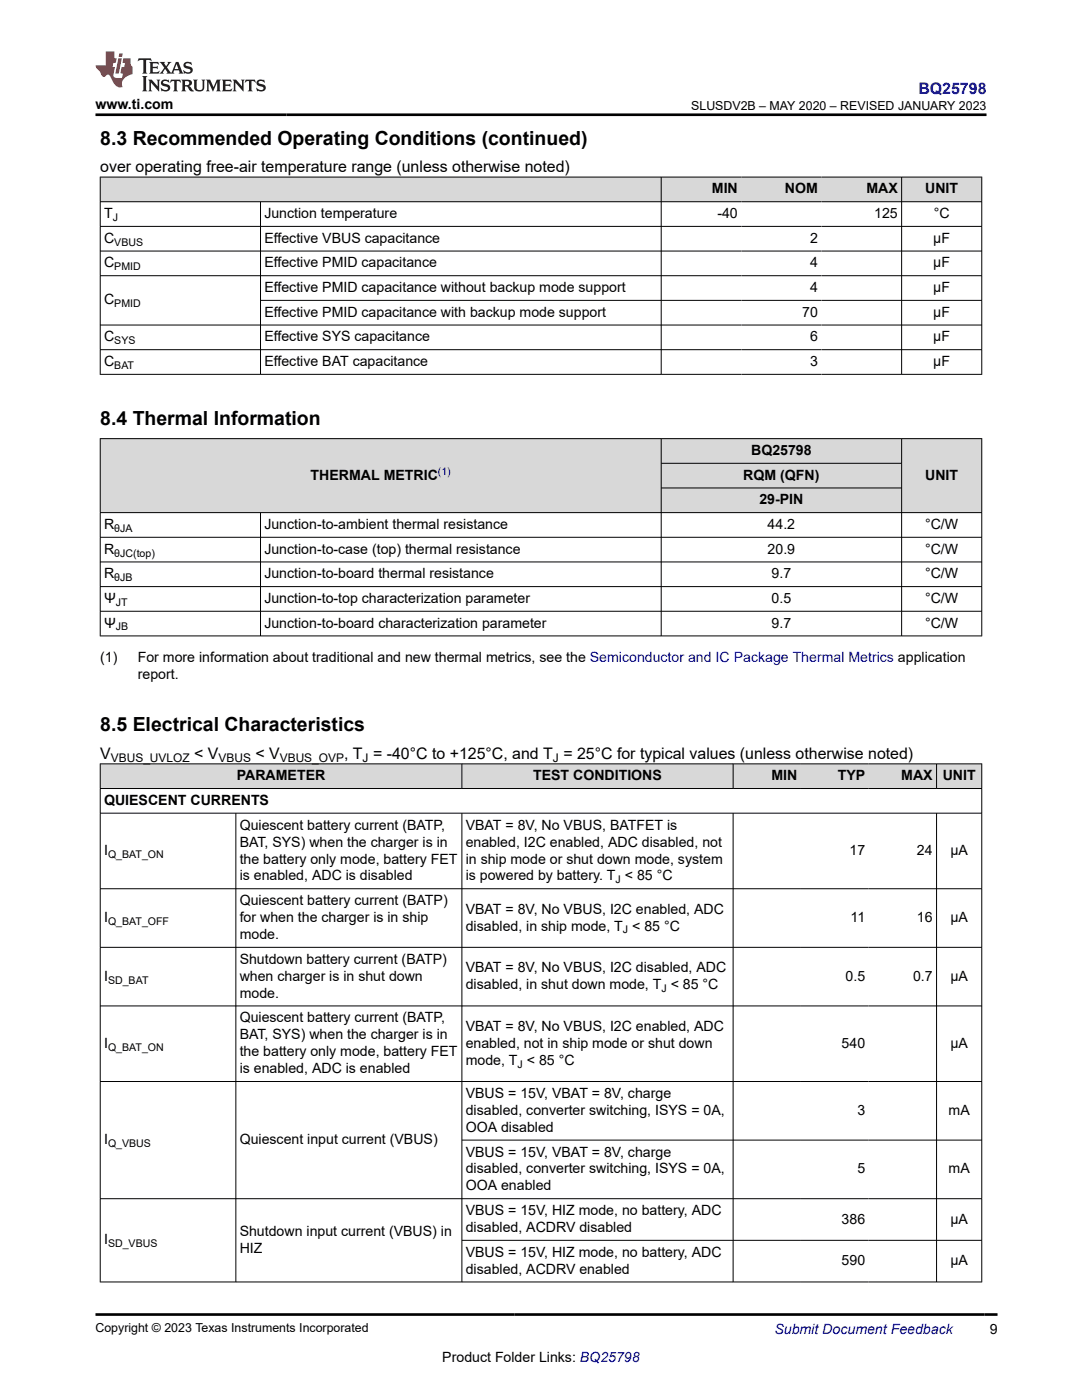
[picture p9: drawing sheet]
<svg xmlns="http://www.w3.org/2000/svg" width="216mm" height="279mm" viewBox="0 0 216 279" stroke-linecap="round" stroke-linejoin="round" font-family="sans-serif">
<defs><g id="words">
<g font-size="3.9">
<text x="20" y="28.8">8.3 Recommended Operating Conditions (continued)</text>
<text x="20" y="84.9">8.4 Thermal Information</text>
<text x="20" y="146">8.5 Electrical Characteristics</text>
</g>
<text font-size="3.2" fill="#00f" x="183.3" y="18.7">BQ25798</text>
<g font-size="3.2">
<text x="20" y="34.3">over operating free-air temperature range (unless otherwise noted)</text>
<text x="20" y="151.4">V</text>
<text x="38.7" y="151.4">&lt; V</text>
<text x="51" y="151.4">&lt; V</text>
<text x="68.7" y="151.4">, T = -40°C to +125°C, and T = 25°C for typical values (unless otherwise noted)</text>
</g>
<g font-size="2.8">
<text x="19" y="21.8">www.ti.com</text>
<text x="142" y="38.6">MIN</text>
<text x="156.6" y="38.6">NOM</text>
<text x="172.9" y="38.6">MAX</text>
<text x="184.6" y="38.6">UNIT</text>
<text x="20.8" y="43.5">T</text>
<text x="52.7" y="43.5">Junction temperature</text>
<text x="143.1" y="43.5">-40</text>
<text x="174.4" y="43.5">125</text>
<text x="186.3" y="43.5">°C</text>
<text x="20.8" y="48.5">C</text>
<text x="20.8" y="53.4">C</text>
<text x="52.7" y="48.5">Effective VBUS capacitance</text>
<text x="52.7" y="53.4">Effective PMID capacitance</text>
<text x="161.6" y="48.5">2</text>
<text x="161.6" y="53.4">4</text>
<text x="186.2" y="48.5">µF</text>
<text x="186.2" y="53.4">µF</text>
<text x="52.7" y="58.3">Effective PMID capacitance without backup mode support</text>
<text x="161.6" y="58.3">4</text>
<text x="186.2" y="58.3">µF</text>
<text x="20.8" y="60.8">C</text>
<text x="52.7" y="63.2">Effective PMID capacitance with backup mode support</text>
<text x="160.1" y="63.2">70</text>
<text x="186.2" y="63.2">µF</text>
<text x="20.8" y="68.1">C</text>
<text x="52.7" y="68.1">Effective SYS capacitance</text>
<text x="161.6" y="68.1">6</text>
<text x="186.2" y="68.1">µF</text>
<text x="20.8" y="73.1">C</text>
<text x="52.7" y="73.1">Effective BAT capacitance</text>
<text x="161.6" y="73.1">3</text>
<text x="186.2" y="73.1">µF</text>
<text x="62" y="95.7">THERMAL METRIC</text>
<text x="148.3" y="95.7">RQM (QFN)</text>
<text x="149.9" y="90.8">BQ25798</text>
<text x="184.6" y="95.7">UNIT</text>
<text x="151.5" y="100.7">29-PIN</text>
<text x="20.8" y="105.6">R</text>
<text x="52.7" y="105.6">Junction-to-ambient thermal resistance</text>
<text x="153.2" y="105.6">44.2</text>
<text x="184.6" y="105.6">°C/W</text>
<text x="20.8" y="110.5">R</text>
<text x="52.7" y="110.5">Junction-to-case (top) thermal resistance</text>
<text x="153.2" y="110.5">20.9</text>
<text x="184.6" y="110.5">°C/W</text>
<text x="20.8" y="115.4">R</text>
<text x="52.7" y="115.4">Junction-to-board thermal resistance</text>
<text x="154" y="115.4">9.7</text>
<text x="184.6" y="115.4">°C/W</text>
<text x="20.8" y="120.3">Ψ</text>
<text x="20.8" y="125.3">Ψ</text>
<text x="52.7" y="120.3">Junction-to-top characterization parameter</text>
<text x="52.7" y="125.3">Junction-to-board characterization parameter</text>
<text x="154" y="120.3">0.5</text>
<text x="154" y="125.3">9.7</text>
<text x="184.6" y="120.3">°C/W</text>
<text x="184.6" y="125.3">°C/W</text>
<text x="20" y="132.1">(1)</text>
<text x="27.5" y="135.5">report.</text>
<text x="27.5" y="132.1">For more information about traditional and new thermal metrics, see the Semiconductor and IC Package Thermal Metrics application</text>
<text x="47.2" y="155.7">PARAMETER</text>
<text x="106.4" y="155.7">TEST CONDITIONS</text>
<text x="153.9" y="155.7">MIN</text>
<text x="167.2" y="155.7">TYP</text>
<text x="179.8" y="155.7">MAX</text>
<text x="188.1" y="155.7">UNIT</text>
<text x="20.8" y="160.6">QUIESCENT CURRENTS</text>
<text x="47.8" y="165.6">Quiescent battery current (BATP,</text>
<text x="92.9" y="165.6">VBAT = 8V, No VBUS, BATFET is</text>
<text x="20.8" y="170.6">I</text>
<text x="47.8" y="168.9">BAT, SYS) when the charger is in</text>
<text x="47.8" y="172.3">the battery only mode, battery FET</text>
<text x="92.9" y="168.9">enabled, I2C enabled, ADC disabled, not</text>
<text x="92.9" y="172.3">in ship mode or shut down mode, system</text>
<text x="169.5" y="170.6">17</text>
<text x="183" y="170.6">24</text>
<text x="189.6" y="170.6">µA</text>
<text x="47.8" y="175.7">is enabled, ADC is disabled</text>
<text x="92.9" y="175.7">is powered by battery. T &lt; 85 °C</text>
<text x="20.8" y="184">I</text>
<text x="47.8" y="180.6">Quiescent battery current (BATP)</text>
<text x="47.8" y="184">for when the charger is in ship</text>
<text x="92.9" y="182.3">VBAT = 8V, No VBUS, I2C enabled, ADC</text>
<text x="92.9" y="185.7">disabled, in ship mode, T &lt; 85 °C</text>
<text x="169.7" y="184">11</text>
<text x="183" y="184">16</text>
<text x="189.6" y="184">µA</text>
<text x="47.8" y="187.4">mode.</text>
<text x="20.8" y="195.7">I</text>
<text x="47.8" y="192.3">Shutdown battery current (BATP)</text>
<text x="47.8" y="195.7">when charger is in shut down</text>
<text x="92.9" y="194">VBAT = 8V, No VBUS, I2C disabled, ADC</text>
<text x="92.9" y="197.4">disabled, in shut down mode, T &lt; 85 °C</text>
<text x="168.7" y="195.7">0.5</text>
<text x="182.2" y="195.7">0.7</text>
<text x="189.6" y="195.7">µA</text>
<text x="47.8" y="199.1">mode.</text>
<text x="20.8" y="209.1">I</text>
<text x="47.8" y="204">Quiescent battery current (BATP,</text>
<text x="47.8" y="207.4">BAT, SYS) when the charger is in</text>
<text x="92.9" y="205.7">VBAT = 8V, No VBUS, I2C enabled, ADC</text>
<text x="92.9" y="209.1">enabled, not in ship mode or shut down</text>
<text x="167.9" y="209.1">540</text>
<text x="189.6" y="209.1">µA</text>
<text x="47.8" y="210.8">the battery only mode, battery FET</text>
<text x="47.8" y="214.2">is enabled, ADC is enabled</text>
<text x="92.9" y="212.5">mode, T &lt; 85 °C</text>
<text x="92.9" y="219.1">VBUS = 15V, VBAT = 8V, charge</text>
<text x="92.9" y="222.5">disabled, converter switching, ISYS = 0A,</text>
<text x="92.9" y="225.9">OOA disabled</text>
<text x="171.1" y="222.5">3</text>
<text x="189.3" y="222.5">mA</text>
<text x="20.8" y="228.3">I</text>
<text x="47.8" y="228.3">Quiescent input current (VBUS)</text>
<text x="92.9" y="230.8">VBUS = 15V, VBAT = 8V, charge</text>
<text x="92.9" y="234.2">disabled, converter switching, ISYS = 0A,</text>
<text x="92.9" y="237.6">OOA enabled</text>
<text x="171.1" y="234.2">5</text>
<text x="189.3" y="234.2">mA</text>
<text x="92.9" y="242.5">VBUS = 15V, HIZ mode, no battery, ADC</text>
<text x="92.9" y="245.9">disabled, ACDRV disabled</text>
<text x="167.9" y="244.2">386</text>
<text x="189.6" y="244.2">µA</text>
<text x="20.8" y="248.3">I</text>
<text x="47.8" y="246.7">Shutdown input current (VBUS) in</text>
<text x="47.8" y="250">HIZ</text>
<text x="92.9" y="250.8">VBUS = 15V, HIZ mode, no battery, ADC</text>
<text x="92.9" y="254.2">disabled, ACDRV enabled</text>
<text x="167.9" y="252.5">590</text>
<text x="189.6" y="252.5">µA</text>
<text x="197.5" y="266.1">9</text>
<text x="88.3" y="271.7">Product Folder Links: BQ25798</text>
</g>
<text font-size="2.8" fill="#00f" x="154.5" y="266.2">Submit Document Feedback</text>
<g font-size="2.5">
<text x="137.9" y="21.9">SLUSDV2B – MAY 2020 – REVISED JANUARY 2023</text>
<text x="19" y="265.9">Copyright © 2023 Texas Instruments Incorporated</text>
</g>
<g font-size="2.4">
<text x="22.1" y="152">VBUS_UVLOZ</text>
<text x="43.6" y="152">VBUS</text>
<text x="55.8" y="152">VBUS_OVP</text>
<text x="72.4" y="152">J</text>
<text x="110.3" y="152">J</text>
</g>
<g font-size="2.1">
<text x="22.5" y="44.1">J</text>
<text x="22.8" y="49">VBUS</text>
<text x="22.8" y="53.9">PMID</text>
<text x="22.8" y="61.3">PMID</text>
<text x="22.8" y="68.7">SYS</text>
<text x="22.8" y="73.6">BAT</text>
<text x="22.8" y="106.1">θJA</text>
<text x="22.8" y="111.1">θJC(top)</text>
<text x="22.8" y="116">θJB</text>
<text x="23.1" y="120.9">JT</text>
<text x="23.1" y="125.8">JB</text>
<text x="21.6" y="171.2">Q_BAT_ON</text>
<text x="122.8" y="176.3">J</text>
<text x="21.6" y="184.6">Q_BAT_OFF</text>
<text x="124.3" y="186.3">J</text>
<text x="21.6" y="196.3">SD_BAT</text>
<text x="132" y="198">J</text>
<text x="21.6" y="209.7">Q_BAT_ON</text>
<text x="103.3" y="213.1">J</text>
<text x="21.6" y="228.9">Q_VBUS</text>
<text x="21.6" y="248.9">SD_VBUS</text>
</g>
<text font-size="2.1" fill="#00f" x="87.4" y="94.8">(1)</text>
</g></defs>
<g fill="#d8d8d8">
<path d="M20 35.3h175.9v5h-175.9z" fill-rule="evenodd"/>
<path d="M20.1 35.4h111.8v4.8h-111.8z" fill-rule="evenodd"/>
<path d="M132 35.4h15.9v4.8h-15.9z" fill-rule="evenodd"/>
<path d="M147.9 35.4h16v4.8h-16z" fill-rule="evenodd"/>
<path d="M163.9 35.4h15.9v4.8h-15.9z" fill-rule="evenodd"/>
<path d="M180 35.4h15.8v4.8h-15.8z" fill-rule="evenodd"/>
</g>
<g fill="none" stroke="#000" stroke-width=".2">
<path d="M19.9 35.3h176.1M20 35.3v39.5M131.9 35.3v39.5M179.9 35.3v39.5M195.9 35.3v39.5M19.9 40.3h176.1M19.9 45.2h176.1M19.9 50.1h176.1M19.9 55h176.1M52 40.3v34.5M52 59.9h144M19.9 64.9h176.1"/>
<path d="M19.9 69.8h176.1M19.9 74.7h176.1"/>
</g>
<g fill="#d8d8d8">
<path d="M20 87.5h175.9v5h-175.9z" fill-rule="evenodd"/>
<path d="M20.1 87.6h111.8v14.6h-111.8z" fill-rule="evenodd"/>
<path d="M132 87.6h47.8v4.8h-47.8z" fill-rule="evenodd"/>
<path d="M180 87.6h15.8v14.6h-15.8z" fill-rule="evenodd"/>
<path d="M132 92.5h47.8v4.8h-47.8z" fill-rule="evenodd"/>
<path d="M132 97.4h47.8v4.8h-47.8z" fill-rule="evenodd"/>
</g>
<g fill="none" stroke="#000" stroke-width=".2">
<path d="M19.9 87.5h176.1M20 87.5v39.5M131.9 87.5v39.5M131.9 92.5h48.1M131.9 97.4h48.1M179.9 87.5v39.5M195.9 87.5v39.5M19.9 102.3h176.1M19.9 107.2h176.1M19.9 112.1h176.1M19.9 117.1h176.1M52 102.3v24.7"/>
<path d="M19.9 122h176.1M19.9 126.9h176.1"/>
</g>
<g fill="#d8d8d8">
<path d="M20 152.4h175.9v5h-175.9z" fill-rule="evenodd"/>
<path d="M20.1 152.5h72v4.8h-72z" fill-rule="evenodd"/>
<path d="M92.2 152.5h54v4.8h-54z" fill-rule="evenodd"/>
<path d="M146.3 152.5h13.5v4.8h-13.5z" fill-rule="evenodd"/>
<path d="M159.8 152.5h13.5v4.8h-13.5z" fill-rule="evenodd"/>
<path d="M173.3 152.5h13.5v4.8h-13.5z" fill-rule="evenodd"/>
<path d="M186.9 152.5h8.9v4.8h-8.9z" fill-rule="evenodd"/>
</g>
<g fill="none" stroke="#000" stroke-width=".2">
<path d="M19.9 152.4h176.1M19.9 157.4h176.1M20 152.4v103.5M92.2 152.4v5M146.3 152.4v5M186.9 152.4v5M195.9 152.4v103.5M19.9 162.3h176.1M19.9 177.4h176.1M47.1 162.3v93.6M92.2 162.3v93.6M146.3 162.3v93.6"/>
<path d="M186.9 162.3v93.6M19.9 189.1h176.1M19.9 200.8h176.1M19.9 215.8h176.1M92.2 227.5h103.8M196 239.2h-176.1M19.9 255.8h176.1M92.2 247.5h103.8"/>
</g>
<path d="M27.7 11.6l-.2 .6 .5-.2h.6v.1v2.2l-.2 .4h1l-.2-.4v-2.2v-.1h.5l.5 .2-.1-.6zM29.8 12.4l.2 .3v1.6l-.2 .4h1.9l.1-.6a1.08 1.08 0 0 1-1.3 .2v-.7h.6l.4 .2v-.7l-.4 .2h-.6v-.5l.2-.2a1 1 0 0 1 1 .3l-.1-.5zM31.8 12.4l1 1.1-1 1.2h.9l-.2-.2 .4-.8 .5 .8-.2 .2h1.6l-.2-.2 .1-.5h1l.1 .5-.1 .2h.9l-.2-.4-.8-1.9h-.5l-1 2.1-.8-1.1 .9-1h-.8l.2 .2-.5 .6-.3-.6 .1-.2zM35.2 12.8l.4 1h-.8zM36.8 12.5a.65 .65 0 0 0-.2 .7 .65 .65 0 0 0 .6 .5l.7 .1 .1 .3a.79 .79 0 0 1-.7 .4 .79 .79 0 0 1-.7-.5l.1 .7 .2-.1a.93 .93 0 0 0 1.1 0 .93 .93 0 0 0 .4-.9 1.46 1.46 0 0 0-1.2-.6l-.1-.3a1.09 1.09 0 0 1 1.2 .2l-.2-.6-.1 .1-.6-.2zM28.4 15.2l.2 .4v2.2l-.2 .4h1l-.2-.4v-2.2l.2-.4zM29.6 15.9l.2 .4v1.5l-.2 .4h.8l-.3-.4v-1.3l1.7 1.8v-2l.2-.4h-.8l.2 .2 .1 1.1-1.2-1.3zM32.3 16a.65 .65 0 0 0-.2 .8 .65 .65 0 0 0 .7 .4l.6 .2 .1 .2a.79 .79 0 0 1-.7 .4 .79 .79 0 0 1-.7-.5l.1 .7 .2-.1a.93 .93 0 0 0 1.1 .1 .93 .93 0 0 0 .4-1 1.46 1.46 0 0 0-1.2-.5l-.1-.4a1.09 1.09 0 0 1 1.2 .2l-.2-.6-.1 .1-.6-.1zM34.1 15.9l-.1 .6a.63 .63 0 0 1 .7-.3l.1 1.6-.3 .4h1l-.2-.4v-1.6a.66 .66 0 0 1 .8 .3l-.1-.6zM36.2 15.9l.2 .4v1.5l-.2 .4h.9l-.2-.2v-.7h.5l.1 .2a.79 .79 0 0 0 1.2 .6l-1-.9a.61 .61 0 0 0 .6-.6 .61 .61 0 0 0-.5-.7zM36.9 16.2h.2a.47 .47 0 0 1 .5 .1 .47 .47 0 0 1 .1 .5l-.2 .1-.6 .1zM38.5 15.9l.2 .2a2.27 2.27 0 0 0 .4 2 1.04 1.04 0 0 0 1.7-.7v-1.3l.2-.2h-.8l.2 .4v1.1a.6 .6 0 0 1-.6 .6 .6 .6 0 0 1-.6-.6v-1.1l.3-.4zM41.1 15.9l.2 .4v1.5l-.2 .4h.7l-.2-.4v-1.4l.9 1.9 .8-1.9v1.4l-.2 .4h1l-.3-.4v-1.5l.3-.4h-.8l-.7 1.5-.7-1.5zM44.3 15.9l.2 .4v1.5l-.2 .4h1.9l.1-.6a1.09 1.09 0 0 1-1.3 .2v-.7h.6l.4 .2v-.6l-.4 .2h-.6v-.6l.2-.1a1.01 1.01 0 0 1 1 .3l-.1-.6zM46.4 15.9l.3 .4v1.5l-.3 .4h.8l-.2-.4v-1.3l1.6 1.8v-2l.2-.4h-.7l.2 .2v1.1l-1.2-1.3zM49 15.9l-.1 .6a.63 .63 0 0 1 .8-.3v1.6l-.3 .4h1l-.2-.4v-1.6a.66 .66 0 0 1 .8 .3l-.1-.6zM51.4 16a.65 .65 0 0 0-.2 .8 .65 .65 0 0 0 .6 .4l.6 .2 .2 .2a.79 .79 0 0 1-.8 .4 .79 .79 0 0 1-.6-.5l.1 .7 .2-.1a.93 .93 0 0 0 1 .1 .93 .93 0 0 0 .5-1 1.46 1.46 0 0 0-1.3-.5l-.1-.4a1.09 1.09 0 0 1 1.3 .2l-.2-.6-.2 .1-.5-.1z" fill="#231f20"/>
<path d="M21.1 10.3v2.7h-2.1l.1 .4 .9 1a.95 .95 0 0 0 .9 .9 .59 .59 0 0 1 .6-.4 .59 .59 0 0 1 .5 .3l.4 .8a1.59 1.59 0 0 0 2.1 1.4 1.61 1.61 0 0 1 1-2.3l1-.3-.1-1.5a1.59 1.59 0 0 1-.4-1.7h-1.4l-.2 .9h.5l-.1 .9h-.5l-.2 .9v.3l.4 .1-.2 .9h-.6a.73 .73 0 0 1-1.1-.7l.3-1.5h-.5l.2-.9h.5l.2-.9h-.5v-1.3zM23.6 11.6l-.6 3.1h.7l.6-3.1zM23.8 10.7l-.1 .6h.7l.1-.6z" fill="#ed1c24"/>
<path d="M19 22.9h177.8M19.1 262.3h179.9" fill="none" stroke="#000" stroke-width=".53"/>
<use href="#words"/>
</svg>
